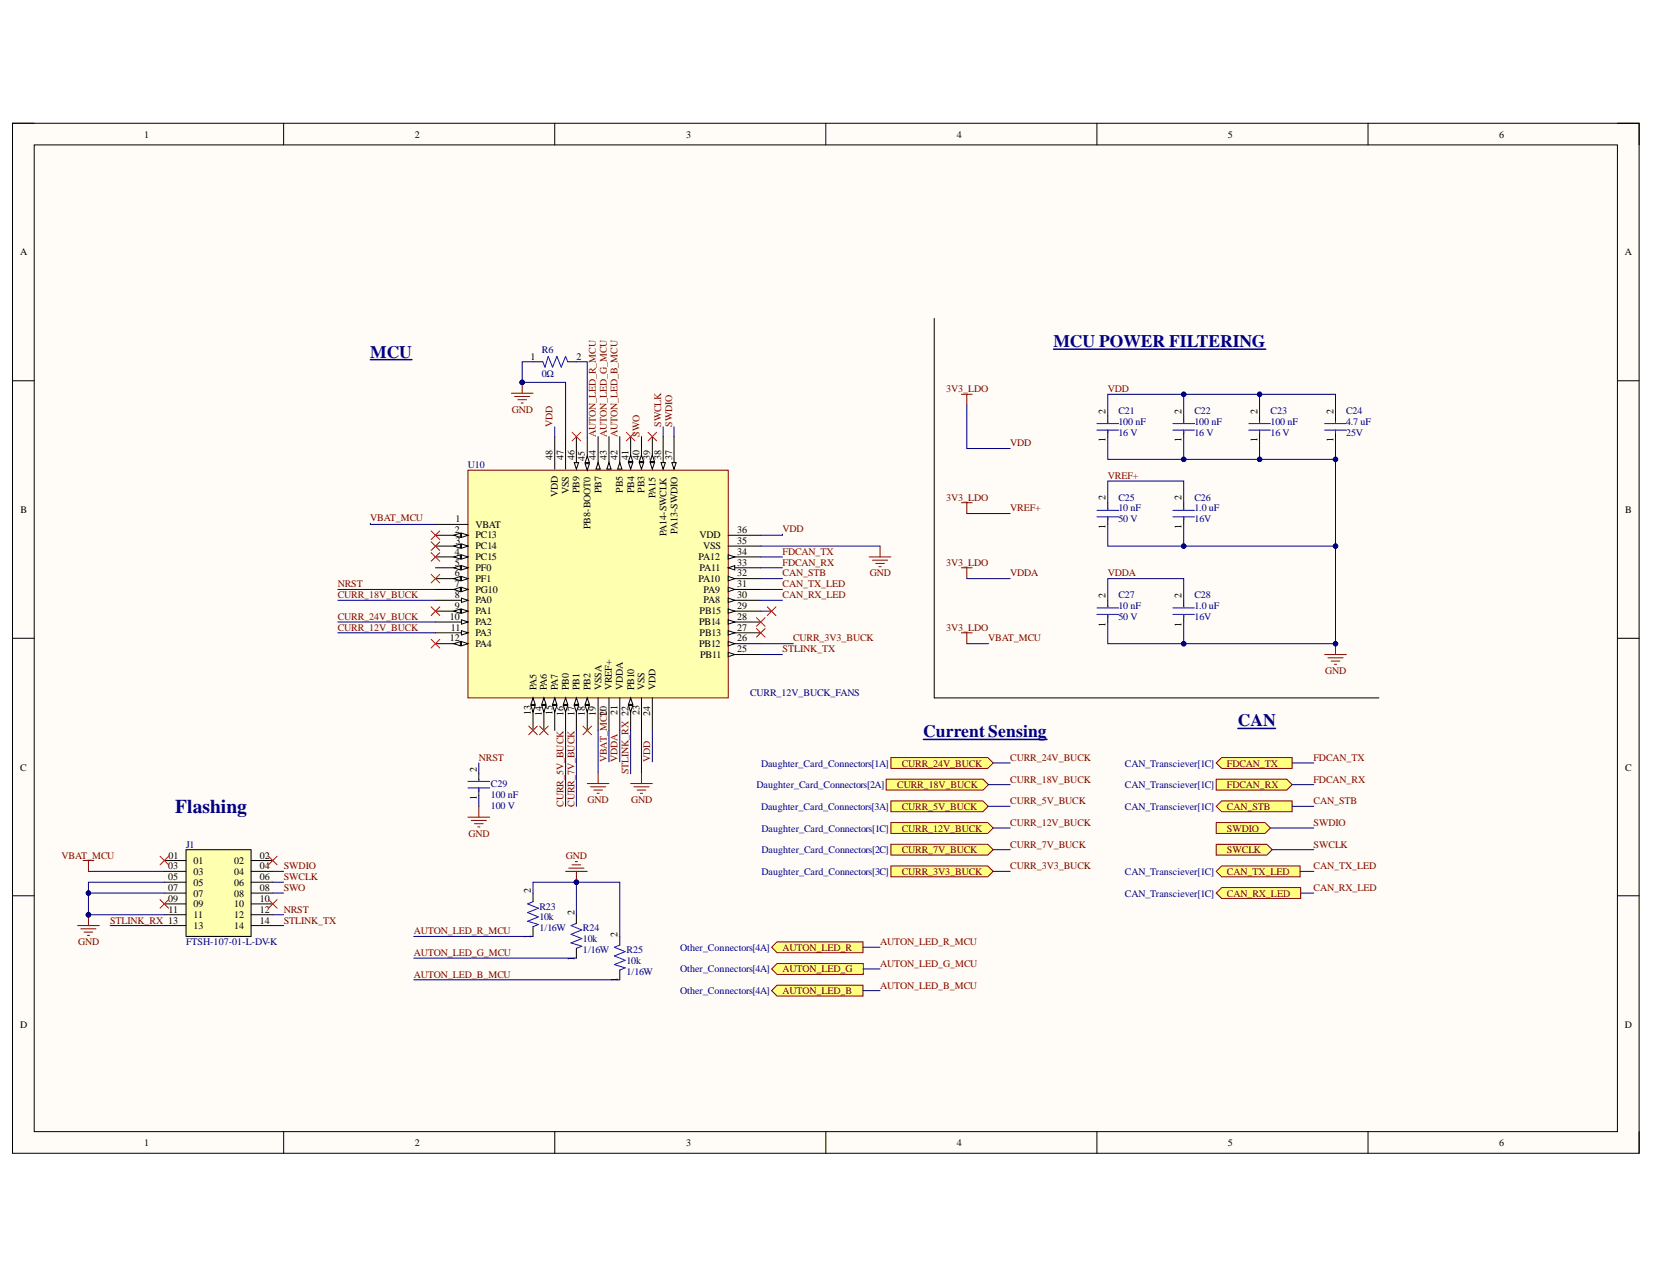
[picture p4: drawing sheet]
<svg xmlns="http://www.w3.org/2000/svg" width="279mm" height="216mm" viewBox="0 0 279 216" stroke-linecap="round" stroke-linejoin="round" font-family="sans-serif">
<defs><g id="words">
<text font-size="3.3" fill="#000080" x="29.6" y="137.4">Flashing</text>
<g font-size="3" fill="#000080">
<text x="178" y="58.7">MCU POWER FILTERING</text>
<text x="62.6" y="60.4">MCU</text>
<text x="156.1" y="124.6">Current Sensing</text>
<text x="209.3" y="122.7">CAN</text>
</g>
<g font-size="1.7">
<text x="24.4" y="23.2">1</text>
<text x="70.1" y="23.2">2</text>
<text x="116" y="23.2">3</text>
<text x="161.7" y="23.2">4</text>
<text x="207.6" y="23.2">5</text>
<text x="253.4" y="23.2">6</text>
<text x="3.4" y="43.1">A</text>
<text x="274.6" y="43.1">A</text>
<text x="89.7" y="60.8">1</text>
<text x="97.4" y="60.8">2</text>
<text x="186.8" y="69.9" transform="rotate(-90 186.8 69.9)">2</text>
<text x="199.7" y="69.9" transform="rotate(-90 199.7 69.9)">2</text>
<text x="212.6" y="69.9" transform="rotate(-90 212.6 69.9)">2</text>
<text x="225.4" y="69.9" transform="rotate(-90 225.4 69.9)">2</text>
<text x="93.4" y="77.8" transform="rotate(-90 93.4 77.8)">48</text>
<text x="95.2" y="77.8" transform="rotate(-90 95.2 77.8)">47</text>
<text x="97.1" y="77.8" transform="rotate(-90 97.1 77.8)">46</text>
<text x="98.9" y="77.9" transform="rotate(-90 98.9 77.9)">45</text>
<text x="100.7" y="77.8" transform="rotate(-90 100.7 77.8)">44</text>
<text x="102.6" y="77.8" transform="rotate(-90 102.6 77.8)">43</text>
<text x="104.4" y="77.8" transform="rotate(-90 104.4 77.8)">42</text>
<text x="106.2" y="77.8" transform="rotate(-90 106.2 77.8)">41</text>
<text x="108.1" y="77.8" transform="rotate(-90 108.1 77.8)">40</text>
<text x="109.9" y="77.8" transform="rotate(-90 109.9 77.8)">39</text>
<text x="111.7" y="77.8" transform="rotate(-90 111.7 77.8)">38</text>
<text x="113.6" y="77.8" transform="rotate(-90 113.6 77.8)">37</text>
<text x="186.8" y="74.7" transform="rotate(-90 186.8 74.7)">1</text>
<text x="199.7" y="74.7" transform="rotate(-90 199.7 74.7)">1</text>
<text x="212.6" y="74.7" transform="rotate(-90 212.6 74.7)">1</text>
<text x="225.4" y="74.7" transform="rotate(-90 225.4 74.7)">1</text>
<text x="96.2" y="83.5" transform="rotate(-90 96.2 83.5)">VSS</text>
<text x="97.9" y="83.3" transform="rotate(-90 97.9 83.3)">PB9</text>
<text x="101.7" y="83.3" transform="rotate(-90 101.7 83.3)">PB7</text>
<text x="105.3" y="83.3" transform="rotate(-90 105.3 83.3)">PB5</text>
<text x="107.2" y="83.3" transform="rotate(-90 107.2 83.3)">PB4</text>
<text x="108.9" y="83.3" transform="rotate(-90 108.9 83.3)">PB3</text>
<text x="3.5" y="86.6">B</text>
<text x="77" y="88.2">1</text>
<text x="80.4" y="89.2">VBAT</text>
<text x="94.3" y="84" transform="rotate(-90 94.3 84)">VDD</text>
<text x="99.8" y="89.4" transform="rotate(-90 99.8 89.4)">PB8-BOOT0</text>
<text x="110.8" y="84.2" transform="rotate(-90 110.8 84.2)">PA15</text>
<text x="186.8" y="89.4" transform="rotate(-90 186.8 89.4)">1</text>
<text x="186.8" y="84.5" transform="rotate(-90 186.8 84.5)">2</text>
<text x="199.7" y="89.4" transform="rotate(-90 199.7 89.4)">1</text>
<text x="199.7" y="84.5" transform="rotate(-90 199.7 84.5)">2</text>
<text x="274.7" y="86.6">B</text>
<text x="76.9" y="90.1">2</text>
<text x="76.9" y="93.7">4</text>
<text x="76.9" y="95.6">5</text>
<text x="77" y="91.9">3</text>
<text x="80.4" y="90.9">PC13</text>
<text x="80.4" y="92.8">PC14</text>
<text x="80.4" y="94.7">PC15</text>
<text x="112.7" y="90.6" transform="rotate(-90 112.7 90.6)">PA14-SWCLK</text>
<text x="114.5" y="90.2" transform="rotate(-90 114.5 90.2)">PA13-SWDIO</text>
<text x="118.1" y="94.7">PA12</text>
<text x="118.2" y="90.9">VDD</text>
<text x="118.8" y="92.8">VSS</text>
<text x="124.6" y="95.6">33</text>
<text x="124.6" y="93.7">34</text>
<text x="124.6" y="91.9">35</text>
<text x="124.6" y="90.1">36</text>
<text x="76.9" y="97.4">6</text>
<text x="76.9" y="99.2">7</text>
<text x="76.9" y="101.1">8</text>
<text x="80.4" y="96.4">PF0</text>
<text x="80.4" y="98.3">PF1</text>
<text x="80.4" y="100.2">PG10</text>
<text x="80.4" y="101.9">PA0</text>
<text x="118.1" y="98.3">PA10</text>
<text x="118.2" y="96.4">PA11</text>
<text x="118.9" y="101.9">PA8</text>
<text x="118.9" y="100.2">PA9</text>
<text x="124.6" y="101.1">30</text>
<text x="124.6" y="99.2">31</text>
<text x="124.6" y="97.4">32</text>
<text x="186.8" y="101" transform="rotate(-90 186.8 101)">2</text>
<text x="199.7" y="101" transform="rotate(-90 199.7 101)">2</text>
<text x="76" y="104.7">10</text>
<text x="76.2" y="106.6">11</text>
<text x="76.9" y="102.9">9</text>
<text x="80.4" y="103.8">PA1</text>
<text x="80.4" y="105.7">PA2</text>
<text x="80.4" y="107.4">PA3</text>
<text x="118.2" y="105.7">PB14</text>
<text x="118.2" y="107.4">PB13</text>
<text x="118.2" y="103.8">PB15</text>
<text x="124.6" y="106.6">27</text>
<text x="124.6" y="104.7">28</text>
<text x="124.6" y="102.9">29</text>
<text x="186.8" y="105.9" transform="rotate(-90 186.8 105.9)">1</text>
<text x="199.7" y="105.9" transform="rotate(-90 199.7 105.9)">1</text>
<text x="76" y="108.4">12</text>
<text x="80.4" y="109.3">PA4</text>
<text x="118.2" y="109.3">PB12</text>
<text x="118.3" y="111.1">PB11</text>
<text x="124.6" y="110.2">25</text>
<text x="124.6" y="108.4">26</text>
<text x="90.7" y="116.6" transform="rotate(-90 90.7 116.6)">PA5</text>
<text x="92.4" y="116.6" transform="rotate(-90 92.4 116.6)">PA6</text>
<text x="94.3" y="116.6" transform="rotate(-90 94.3 116.6)">PA7</text>
<text x="96.2" y="116.6" transform="rotate(-90 96.2 116.6)">PB0</text>
<text x="97.9" y="116.6" transform="rotate(-90 97.9 116.6)">PB1</text>
<text x="99.8" y="116.6" transform="rotate(-90 99.8 116.6)">PB2</text>
<text x="101.7" y="116.6" transform="rotate(-90 101.7 116.6)">VSSA</text>
<text x="103.4" y="116.6" transform="rotate(-90 103.4 116.6)">VREF+</text>
<text x="105.3" y="116.6" transform="rotate(-90 105.3 116.6)">VDDA</text>
<text x="107.2" y="116.6" transform="rotate(-90 107.2 116.6)">PB10</text>
<text x="108.9" y="116.6" transform="rotate(-90 108.9 116.6)">VSS</text>
<text x="110.8" y="116.6" transform="rotate(-90 110.8 116.6)">VDD</text>
<text x="89.7" y="120.9" transform="rotate(-90 89.7 120.9)">13</text>
<text x="91.6" y="121" transform="rotate(-90 91.6 121)">14</text>
<text x="93.4" y="120.9" transform="rotate(-90 93.4 120.9)">15</text>
<text x="95.2" y="121" transform="rotate(-90 95.2 121)">16</text>
<text x="97.1" y="121" transform="rotate(-90 97.1 121)">17</text>
<text x="98.9" y="121" transform="rotate(-90 98.9 121)">18</text>
<text x="100.7" y="121" transform="rotate(-90 100.7 121)">19</text>
<text x="102.6" y="121" transform="rotate(-90 102.6 121)">20</text>
<text x="104.4" y="120.8" transform="rotate(-90 104.4 120.8)">21</text>
<text x="108.1" y="120.9" transform="rotate(-90 108.1 120.9)">23</text>
<text x="109.9" y="121" transform="rotate(-90 109.9 121)">24</text>
<text x="3.4" y="130.2">C</text>
<text x="80.6" y="130.3" transform="rotate(-90 80.6 130.3)">2</text>
<text x="274.7" y="130.2">C</text>
<text x="80.6" y="135.2" transform="rotate(-90 80.6 135.2)">1</text>
<text x="28.4" y="146.8">03</text>
<text x="28.4" y="148.7">05</text>
<text x="28.5" y="145">01</text>
<text x="32.7" y="146">01</text>
<text x="32.7" y="147.7">03</text>
<text x="32.7" y="149.6">05</text>
<text x="39.6" y="146">02</text>
<text x="39.6" y="147.7">04</text>
<text x="39.6" y="149.6">06</text>
<text x="43.9" y="145">02</text>
<text x="43.9" y="146.8">04</text>
<text x="43.9" y="148.7">06</text>
<text x="28.4" y="150.5">07</text>
<text x="28.4" y="152.3">09</text>
<text x="28.5" y="154.2">11</text>
<text x="32.7" y="151.5">07</text>
<text x="32.7" y="153.2">09</text>
<text x="32.7" y="155.1">11</text>
<text x="39.6" y="151.5">08</text>
<text x="39.6" y="153.2">10</text>
<text x="39.6" y="155.1">12</text>
<text x="43.9" y="150.5">08</text>
<text x="43.9" y="152.3">10</text>
<text x="43.9" y="154.2">12</text>
<text x="89.7" y="150.9" transform="rotate(-90 89.7 150.9)">2</text>
<text x="97.1" y="154.5" transform="rotate(-90 97.1 154.5)">2</text>
<text x="32.7" y="157">13</text>
<text x="39.6" y="157">14</text>
<text x="43.9" y="156">14</text>
<text x="89.7" y="158.7" transform="rotate(-90 89.7 158.7)">1</text>
<text x="104.4" y="158.2" transform="rotate(-90 104.4 158.2)">2</text>
<text x="97.1" y="162.3" transform="rotate(-90 97.1 162.3)">1</text>
<text x="104.4" y="165.9" transform="rotate(-90 104.4 165.9)">1</text>
<text x="3.4" y="173.6">D</text>
<text x="274.6" y="173.6">D</text>
<text x="24.4" y="193.6">1</text>
<text x="70.1" y="193.6">2</text>
<text x="116" y="193.6">3</text>
<text x="161.7" y="193.6">4</text>
<text x="207.6" y="193.6">5</text>
<text x="253.4" y="193.6">6</text>
</g>
<g font-size="1.7" fill="#000080">
<text x="91.6" y="59.7">R6</text>
<text x="91.6" y="63.7">0Ω</text>
<text x="189" y="71.8">100 nF</text>
<text x="189" y="69.9">C21</text>
<text x="201.9" y="71.8">100 nF</text>
<text x="201.9" y="69.9">C22</text>
<text x="214.8" y="71.8">100 nF</text>
<text x="214.8" y="69.9">C23</text>
<text x="227.5" y="71.8">4.7 uF</text>
<text x="227.5" y="69.9">C24</text>
<text x="189" y="73.6">16 V</text>
<text x="201.9" y="73.6">16 V</text>
<text x="214.8" y="73.6">16 V</text>
<text x="227.5" y="73.6">25V</text>
<text x="79.1" y="79.1">U10</text>
<text x="189" y="88.2">50 V</text>
<text x="189" y="86.4">10 nF</text>
<text x="189" y="84.6">C25</text>
<text x="201.9" y="86.4">1.0 uF</text>
<text x="201.9" y="88.2">16V</text>
<text x="201.9" y="84.6">C26</text>
<text x="189" y="101.1">C27</text>
<text x="201.9" y="101.1">C28</text>
<text x="189" y="104.7">50 V</text>
<text x="189" y="102.9">10 nF</text>
<text x="201.9" y="102.9">1.0 uF</text>
<text x="201.9" y="104.7">16V</text>
<text x="126.8" y="117.6">CURR_12V_BUCK_FANS</text>
<text x="128.6" y="129.5">Daughter_Card_Connectors[1A]</text>
<text x="190.1" y="129.5">CAN_Transciever[1C]</text>
<text x="83" y="134.7">100 nF</text>
<text x="83" y="136.6">100 V</text>
<text x="83" y="133">C29</text>
<text x="127.9" y="133.1">Daughter_Card_Connectors[2A]</text>
<text x="128.6" y="136.8">Daughter_Card_Connectors[3A]</text>
<text x="190.1" y="133.1">CAN_Transciever[1C]</text>
<text x="190.1" y="136.8">CAN_Transciever[1C]</text>
<text x="31.5" y="143.2">J1</text>
<text x="128.7" y="140.5">Daughter_Card_Connectors[1C]</text>
<text x="128.7" y="144.1">Daughter_Card_Connectors[2C]</text>
<text x="128.7" y="147.7">Daughter_Card_Connectors[3C]</text>
<text x="190.1" y="147.7">CAN_Transciever[1C]</text>
<text x="91.2" y="155.4">10k</text>
<text x="91.2" y="153.7">R23</text>
<text x="190.1" y="151.5">CAN_Transciever[1C]</text>
<text x="31.5" y="159.7">FTSH-107-01-L-DV-K</text>
<text x="91.2" y="157.3">1/16W</text>
<text x="98.5" y="159.2">10k</text>
<text x="98.5" y="160.9">1/16W</text>
<text x="98.5" y="157.3">R24</text>
<text x="105.9" y="160.9">R25</text>
<text x="114.9" y="160.6">Other_Connectors[4A]</text>
<text x="105.9" y="162.8">10k</text>
<text x="105.9" y="164.7">1/16W</text>
<text x="114.9" y="164.2">Other_Connectors[4A]</text>
<text x="114.9" y="168">Other_Connectors[4A]</text>
</g>
<g font-size="1.7" fill="#800000">
<text x="86.5" y="69.7">GND</text>
<text x="159.9" y="66.3">3V3_LDO</text>
<text x="187.3" y="66.3">VDD</text>
<text x="93.4" y="72.1" transform="rotate(-90 93.4 72.1)">VDD</text>
<text x="100.7" y="73.8" transform="rotate(-90 100.7 73.8)">AUTON_LED_R_MCU</text>
<text x="102.6" y="73.8" transform="rotate(-90 102.6 73.8)">AUTON_LED_G_MCU</text>
<text x="104.4" y="73.8" transform="rotate(-90 104.4 73.8)">AUTON_LED_B_MCU</text>
<text x="108.1" y="73.8" transform="rotate(-90 108.1 73.8)">SWO</text>
<text x="111.7" y="72.1" transform="rotate(-90 111.7 72.1)">SWCLK</text>
<text x="113.6" y="72.1" transform="rotate(-90 113.6 72.1)">SWDIO</text>
<text x="170.8" y="75.4">VDD</text>
<text x="187.3" y="80.9">VREF+</text>
<text x="62.6" y="88.1">VBAT_MCU</text>
<text x="132.3" y="89.8">VDD</text>
<text x="159.9" y="84.6">3V3_LDO</text>
<text x="170.8" y="86.4">VREF+</text>
<text x="132.3" y="93.7">FDCAN_TX</text>
<text x="132.3" y="95.6">FDCAN_RX</text>
<text x="159.9" y="95.6">3V3_LDO</text>
<text x="57.1" y="99.2">NRST</text>
<text x="57.1" y="101.1">CURR_18V_BUCK</text>
<text x="132.3" y="97.4">CAN_STB</text>
<text x="132.3" y="99.2">CAN_TX_LED</text>
<text x="132.3" y="101.1">CAN_RX_LED</text>
<text x="147" y="97.4">GND</text>
<text x="170.8" y="97.4">VDDA</text>
<text x="187.3" y="97.4">VDDA</text>
<text x="57.1" y="104.7">CURR_24V_BUCK</text>
<text x="57.1" y="106.6">CURR_12V_BUCK</text>
<text x="159.9" y="106.6">3V3_LDO</text>
<text x="132.3" y="110.2">STLINK_TX</text>
<text x="134.1" y="108.4">CURR_3V3_BUCK</text>
<text x="167" y="108.4">VBAT_MCU</text>
<text x="224" y="113.9">GND</text>
<text x="80.9" y="128.6">NRST</text>
<text x="102.6" y="128.7" transform="rotate(-90 102.6 128.7)">VBAT_MCU</text>
<text x="104.4" y="128.7" transform="rotate(-90 104.4 128.7)">VDDA</text>
<text x="106.2" y="130.8" transform="rotate(-90 106.2 130.8)">STLINK_RX 22</text>
<text x="109.9" y="128.7" transform="rotate(-90 109.9 128.7)">VDD</text>
<text x="152.4" y="129.5">CURR_24V_BUCK</text>
<text x="170.8" y="128.6">CURR_24V_BUCK</text>
<text x="207.4" y="129.5">FDCAN_TX</text>
<text x="222" y="128.6">FDCAN_TX</text>
<text x="95.2" y="136.3" transform="rotate(-90 95.2 136.3)">CURR_5V_BUCK</text>
<text x="97.1" y="136.3" transform="rotate(-90 97.1 136.3)">CURR_7V_BUCK</text>
<text x="99.3" y="135.7">GND</text>
<text x="106.7" y="135.7">GND</text>
<text x="151.7" y="133.1">CURR_18V_BUCK</text>
<text x="152.4" y="136.8">CURR_5V_BUCK</text>
<text x="170.8" y="132.2">CURR_18V_BUCK</text>
<text x="170.8" y="135.8">CURR_5V_BUCK</text>
<text x="207.4" y="133.1">FDCAN_RX</text>
<text x="207.4" y="136.8">CAN_STB</text>
<text x="222" y="132.2">FDCAN_RX</text>
<text x="222" y="135.8">CAN_STB</text>
<text x="79.2" y="141.3">GND</text>
<text x="152.4" y="140.5">CURR_12V_BUCK</text>
<text x="170.8" y="139.6">CURR_12V_BUCK</text>
<text x="170.8" y="143.2">CURR_7V_BUCK</text>
<text x="207.4" y="140.5">SWDIO</text>
<text x="222" y="139.6">SWDIO</text>
<text x="222" y="143.2">SWCLK</text>
<text x="10.4" y="145">VBAT_MCU</text>
<text x="48" y="146.8">SWDIO</text>
<text x="48" y="148.7">SWCLK</text>
<text x="95.7" y="145">GND</text>
<text x="152.4" y="144.1">CURR_7V_BUCK</text>
<text x="152.4" y="147.7">CURR_3V3_BUCK</text>
<text x="170.8" y="146.8">CURR_3V3_BUCK</text>
<text x="207.4" y="144.1">SWCLK</text>
<text x="207.4" y="147.7">CAN_TX_LED</text>
<text x="222" y="146.8">CAN_TX_LED</text>
<text x="48" y="150.5">SWO</text>
<text x="48" y="154.2">NRST</text>
<text x="207.4" y="151.5">CAN_RX_LED</text>
<text x="222" y="150.5">CAN_RX_LED</text>
<text x="13.2" y="159.7">GND</text>
<text x="18.6" y="156">STLINK_RX 13</text>
<text x="48" y="156">STLINK_TX</text>
<text x="69.9" y="157.8">AUTON_LED_R_MCU</text>
<text x="69.9" y="161.5">AUTON_LED_G_MCU</text>
<text x="132.3" y="160.6">AUTON_LED_R</text>
<text x="148.8" y="159.7">AUTON_LED_R_MCU</text>
<text x="69.9" y="165.2">AUTON_LED_B_MCU</text>
<text x="132.3" y="164.2">AUTON_LED_G</text>
<text x="132.3" y="168">AUTON_LED_B</text>
<text x="148.8" y="163.3">AUTON_LED_G_MCU</text>
<text x="148.8" y="167">AUTON_LED_B_MCU</text>
</g>
</g></defs>
<path d="M2.1 20.8h275v174h-275z" fill-rule="evenodd" fill="#fffcf8"/>
<path d="M2.1 20.8h275v174h-275z" fill="none" stroke="#000" stroke-width=".17"/>
<path d="M5.8 24.5h267.6v166.7h-267.6z" fill-rule="evenodd" fill="#fffcf8"/>
<g fill="none" stroke="#000" stroke-width=".17">
<path d="M2.1 20.8h3.7M5.8 24.5h267.6v166.7h-267.6zM47.9 20.8v3.7M93.8 20.8v3.7M139.6 20.8v3.7M185.4 20.8v3.7M231.2 20.8v3.7M273.4 20.8h3.7v3.7M2.1 64.3h3.7M273.4 64.3h3.7M2.1 107.8h3.7M273.4 107.8h3.7"/>
<path d="M2.1 151.3h3.7M273.4 151.3h3.7M47.9 191.2v3.6M93.8 191.2v3.6M139.6 191.2v3.6M185.4 191.2v3.6M231.2 191.2v3.6M277.1 191.2v3.6"/>
</g>
<path d="M223.9 110.6h3.7M224.5 111.1h2.5M225 111.7h1.5M225.6 112.2h.3M225.7 108.7v1.9" fill="none" stroke="#800000" stroke-width=".17"/>
<circle cx="225.7" cy="108.7" r=".37" fill="#000080"/>
<circle cx="225.7" cy="108.7" r=".37" fill="none" stroke="#000080" stroke-width=".17"/>
<g fill="none" stroke="#800000" stroke-width=".17">
<path d="M86.4 66.4h3.7M87 67h2.5M87.5 67.5h1.5M88.1 68.1h.3M88.3 64.6v1.8M162.5 66.6h1.8M163.4 66.6v1.8M146.9 94.1h3.7M147.5 94.6h2.5M148 95.2h1.5M148.6 95.7h.3M148.8 92.3v1.8"/>
<path d="M99.3 132.4h3.6M99.8 132.9h2.6M100.4 133.5h1.4M100.9 134h.4M101.1 130.5v1.9M106.6 132.4h3.7M107.1 132.9h2.6M107.7 133.5h1.5M108.2 134h.4M108.4 130.5v1.9"/>
</g>
<circle cx="88.3" cy="64.6" r=".37" fill="#000080"/>
<circle cx="88.3" cy="64.6" r=".37" fill="none" stroke="#000080" stroke-width=".17"/>
<path d="M178.1 59h35.8M62.6 60.8h7" fill="none" stroke="#000080" stroke-width=".25"/>
<path d="M79.1 79.4h44v38.5h-44z" fill-rule="evenodd" fill="#ffffb0"/>
<path d="M79.1 79.4h44v38.5h-44z" fill="none" stroke="#800000" stroke-width=".17"/>
<path d="M73.6 88.6h5.5M73.6 90.4h5.5" fill="none" stroke="#000" stroke-width=".17"/>
<path d="M78 90.1l1.1 .3-1.1 .4z" fill="#f8fcff"/>
<path d="M78 90.1l1.1 .3-1.1 .4z" fill="none" stroke="#000" stroke-width=".17"/>
<path d="M76.7 90.4l1.1-.3v.7z" fill="#f8fcff"/>
<path d="M73.6 92.3h5.5M76.7 90.4l1.1-.3v.7z" fill="none" stroke="#000" stroke-width=".17"/>
<path d="M78 91.9l1.1 .4-1.1 .3z" fill="#f8fcff"/>
<path d="M78 91.9l1.1 .4-1.1 .3z" fill="none" stroke="#000" stroke-width=".17"/>
<path d="M76.7 92.3l1.1-.4v.7z" fill="#f8fcff"/>
<path d="M73.6 94.1h5.5M76.7 92.3l1.1-.4v.7z" fill="none" stroke="#000" stroke-width=".17"/>
<path d="M78 93.7l1.1 .4-1.1 .4z" fill="#f8fcff"/>
<path d="M78 93.7l1.1 .4-1.1 .4z" fill="none" stroke="#000" stroke-width=".17"/>
<path d="M76.7 94.1l1.1-.4v.8z" fill="#f8fcff"/>
<path d="M73.6 95.9h5.5M76.7 94.1l1.1-.4v.8z" fill="none" stroke="#000" stroke-width=".17"/>
<path d="M78 95.6l1.1 .3-1.1 .4z" fill="#f8fcff"/>
<path d="M78 95.6l1.1 .3-1.1 .4z" fill="none" stroke="#000" stroke-width=".17"/>
<path d="M76.7 95.9l1.1-.3v.7z" fill="#f8fcff"/>
<path d="M73.6 97.8h5.5M76.7 95.9l1.1-.3v.7z" fill="none" stroke="#000" stroke-width=".17"/>
<path d="M78 97.4l1.1 .4-1.1 .3z" fill="#f8fcff"/>
<path d="M78 97.4l1.1 .4-1.1 .3z" fill="none" stroke="#000" stroke-width=".17"/>
<path d="M76.7 97.8l1.1-.4v.7z" fill="#f8fcff"/>
<path d="M73.6 99.6h5.5M76.7 97.8l1.1-.4v.7z" fill="none" stroke="#000" stroke-width=".17"/>
<path d="M78 99.2l1.1 .4-1.1 .4z" fill="#f8fcff"/>
<path d="M78 99.2l1.1 .4-1.1 .4z" fill="none" stroke="#000" stroke-width=".17"/>
<path d="M76.7 99.6l1.1-.4v.8z" fill="#f8fcff"/>
<path d="M76.7 99.6l1.1-.4v.8zM73.6 101.4h5.5" fill="none" stroke="#000" stroke-width=".17"/>
<path d="M78 101l1.1 .4-1.1 .4z" fill="#f8fcff"/>
<path d="M73.6 103.2h5.5M78 101l1.1 .4-1.1 .4z" fill="none" stroke="#000" stroke-width=".17"/>
<path d="M78 102.9l1.1 .3-1.1 .4z" fill="#f8fcff"/>
<path d="M78 102.9l1.1 .3-1.1 .4z" fill="none" stroke="#000" stroke-width=".17"/>
<path d="M76.7 103.2l1.1-.3v.7z" fill="#f8fcff"/>
<path d="M73.6 105.1h5.5M76.7 103.2l1.1-.3v.7z" fill="none" stroke="#000" stroke-width=".17"/>
<path d="M78 104.7l1.1 .4-1.1 .3z" fill="#f8fcff"/>
<path d="M73.6 106.9h5.5M78 104.7l1.1 .4-1.1 .3z" fill="none" stroke="#000" stroke-width=".17"/>
<path d="M78 106.5l1.1 .4-1.1 .4z" fill="#f8fcff"/>
<path d="M73.6 108.7h5.5M78 106.5l1.1 .4-1.1 .4z" fill="none" stroke="#000" stroke-width=".17"/>
<path d="M78 108.4l1.1 .3-1.1 .4z" fill="#f8fcff"/>
<path d="M78 108.4l1.1 .3-1.1 .4z" fill="none" stroke="#000" stroke-width=".17"/>
<path d="M76.7 108.7l1.1-.3v.7z" fill="#f8fcff"/>
<path d="M76.7 108.7l1.1-.3v.7zM90.1 117.9v5.5" fill="none" stroke="#000" stroke-width=".17"/>
<path d="M90.1 117.9l.4 1.1h-.8z" fill="#f8fcff"/>
<path d="M90.1 117.9l.4 1.1h-.8z" fill="none" stroke="#000" stroke-width=".17"/>
<path d="M89.7 119.2h.8l-.4 1.1z" fill="#f8fcff"/>
<path d="M89.7 119.2h.8l-.4 1.1zM91.9 117.9v5.5" fill="none" stroke="#000" stroke-width=".17"/>
<path d="M91.9 117.9l.4 1.1h-.7z" fill="#f8fcff"/>
<path d="M91.9 117.9l.4 1.1h-.7z" fill="none" stroke="#000" stroke-width=".17"/>
<path d="M91.6 119.2h.7l-.4 1.1z" fill="#f8fcff"/>
<path d="M91.6 119.2h.7l-.4 1.1zM93.8 117.9v5.5" fill="none" stroke="#000" stroke-width=".17"/>
<path d="M93.8 117.9l.3 1.1h-.7z" fill="#f8fcff"/>
<path d="M93.8 117.9l.3 1.1h-.7z" fill="none" stroke="#000" stroke-width=".17"/>
<path d="M93.4 119.2h.7l-.3 1.1z" fill="#f8fcff"/>
<path d="M93.4 119.2h.7l-.3 1.1zM95.6 117.9v5.5" fill="none" stroke="#000" stroke-width=".17"/>
<path d="M95.6 117.9l.4 1.1h-.8z" fill="#f8fcff"/>
<path d="M95.6 117.9l.4 1.1h-.8z" fill="none" stroke="#000" stroke-width=".17"/>
<path d="M95.2 119.2h.8l-.4 1.1z" fill="#f8fcff"/>
<path d="M95.2 119.2h.8l-.4 1.1zM97.4 117.9v5.5" fill="none" stroke="#000" stroke-width=".17"/>
<path d="M97.4 117.9l.4 1.1h-.7z" fill="#f8fcff"/>
<path d="M97.4 117.9l.4 1.1h-.7z" fill="none" stroke="#000" stroke-width=".17"/>
<path d="M97.1 119.2h.7l-.4 1.1z" fill="#f8fcff"/>
<path d="M97.1 119.2h.7l-.4 1.1zM99.3 117.9v5.5" fill="none" stroke="#000" stroke-width=".17"/>
<path d="M99.3 117.9l.3 1.1h-.7z" fill="#f8fcff"/>
<path d="M99.3 117.9l.3 1.1h-.7z" fill="none" stroke="#000" stroke-width=".17"/>
<path d="M98.9 119.2h.7l-.3 1.1z" fill="#f8fcff"/>
<path d="M98.9 119.2h.7l-.3 1.1zM101.1 117.9v5.5M102.9 117.9v5.5M104.8 117.9v5.5M106.6 117.9v5.5" fill="none" stroke="#000" stroke-width=".17"/>
<path d="M106.6 117.9l.4 1.1h-.8z" fill="#f8fcff"/>
<path d="M106.6 117.9l.4 1.1h-.8z" fill="none" stroke="#000" stroke-width=".17"/>
<path d="M106.2 119.2h.8l-.4 1.1z" fill="#f8fcff"/>
<path d="M106.2 119.2h.8l-.4 1.1zM108.4 117.9v5.5M110.3 117.9v5.5M123.1 110.6h5.5" fill="none" stroke="#000" stroke-width=".17"/>
<path d="M123.1 110.2l1.1 .4-1.1 .3z" fill="#f8fcff"/>
<path d="M123.1 110.2l1.1 .4-1.1 .3zM123.1 108.7h5.5" fill="none" stroke="#000" stroke-width=".17"/>
<path d="M123.1 108.4l1.1 .3-1.1 .4z" fill="#f8fcff"/>
<path d="M123.1 108.4l1.1 .3-1.1 .4zM123.1 106.9h5.5" fill="none" stroke="#000" stroke-width=".17"/>
<path d="M123.1 106.5l1.1 .4-1.1 .4z" fill="#f8fcff"/>
<path d="M123.1 106.5l1.1 .4-1.1 .4zM123.1 105.1h5.5" fill="none" stroke="#000" stroke-width=".17"/>
<path d="M123.1 104.7l1.1 .4-1.1 .3z" fill="#f8fcff"/>
<path d="M123.1 104.7l1.1 .4-1.1 .3zM123.1 103.2h5.5" fill="none" stroke="#000" stroke-width=".17"/>
<path d="M123.1 102.9l1.1 .3-1.1 .4z" fill="#f8fcff"/>
<path d="M123.1 102.9l1.1 .3-1.1 .4zM123.1 101.4h5.5" fill="none" stroke="#000" stroke-width=".17"/>
<path d="M123.1 101l1.1 .4-1.1 .4z" fill="#f8fcff"/>
<path d="M123.1 99.6h5.5M123.1 101l1.1 .4-1.1 .4z" fill="none" stroke="#000" stroke-width=".17"/>
<path d="M123.1 99.2l1.1 .4-1.1 .4z" fill="#f8fcff"/>
<path d="M123.1 99.2l1.1 .4-1.1 .4zM123.1 97.8h5.5" fill="none" stroke="#000" stroke-width=".17"/>
<path d="M123.1 97.4l1.1 .4-1.1 .3z" fill="#f8fcff"/>
<path d="M123.1 97.4l1.1 .4-1.1 .3zM123.1 95.9h5.5" fill="none" stroke="#000" stroke-width=".17"/>
<path d="M123.1 95.9l1.1-.3v.7z" fill="#f8fcff"/>
<path d="M123.1 95.9l1.1-.3v.7zM123.1 94.1h5.5" fill="none" stroke="#000" stroke-width=".17"/>
<path d="M123.1 93.7l1.1 .4-1.1 .4z" fill="#f8fcff"/>
<path d="M113.9 73.8v5.5M123.1 93.7l1.1 .4-1.1 .4zM123.1 92.3h5.5M123.1 90.4h5.5" fill="none" stroke="#000" stroke-width=".17"/>
<path d="M113.6 78.2h.7l-.4 1.1z" fill="#f8fcff"/>
<path d="M112.1 73.8v5.5M113.6 78.2h.7l-.4 1.1z" fill="none" stroke="#000" stroke-width=".17"/>
<path d="M111.7 78.2h.8l-.4 1.1z" fill="#f8fcff"/>
<path d="M110.3 73.8v5.5M111.7 78.2h.8l-.4 1.1z" fill="none" stroke="#000" stroke-width=".17"/>
<path d="M109.9 78.2h.7l-.3 1.1z" fill="#f8fcff"/>
<path d="M109.9 78.2h.7l-.3 1.1z" fill="none" stroke="#000" stroke-width=".17"/>
<path d="M110.3 76.9l.3 1.1h-.7z" fill="#f8fcff"/>
<path d="M108.4 73.8v5.5M110.3 76.9l.3 1.1h-.7z" fill="none" stroke="#000" stroke-width=".17"/>
<path d="M108.1 78.2h.7l-.4 1.1z" fill="#f8fcff"/>
<path d="M108.1 78.2h.7l-.4 1.1z" fill="none" stroke="#000" stroke-width=".17"/>
<path d="M108.4 76.9l.4 1.1h-.7z" fill="#f8fcff"/>
<path d="M106.6 73.8v5.5M108.4 76.9l.4 1.1h-.7z" fill="none" stroke="#000" stroke-width=".17"/>
<path d="M106.2 78.2h.8l-.4 1.1z" fill="#f8fcff"/>
<path d="M106.2 78.2h.8l-.4 1.1z" fill="none" stroke="#000" stroke-width=".17"/>
<path d="M106.6 76.9l.4 1.1h-.8z" fill="#f8fcff"/>
<path d="M104.8 73.8v5.5M106.6 76.9l.4 1.1h-.8z" fill="none" stroke="#000" stroke-width=".17"/>
<path d="M104.8 78.2l.3 1.1h-.7z" fill="#f8fcff"/>
<path d="M102.9 73.8v5.5M104.8 78.2l.3 1.1h-.7z" fill="none" stroke="#000" stroke-width=".17"/>
<path d="M102.9 78.2l.4 1.1h-.7z" fill="#f8fcff"/>
<path d="M101.1 73.8v5.5M102.9 78.2l.4 1.1h-.7z" fill="none" stroke="#000" stroke-width=".17"/>
<path d="M101.1 78.2l.4 1.1h-.8z" fill="#f8fcff"/>
<path d="M99.3 73.9v5.5M101.1 78.2l.4 1.1h-.8z" fill="none" stroke="#000" stroke-width=".17"/>
<path d="M98.9 78.3h.7l-.3 1.1z" fill="#f8fcff"/>
<path d="M98.9 78.3h.7l-.3 1.1z" fill="none" stroke="#000" stroke-width=".17"/>
<path d="M99.3 77.1l.3 1.1h-.7z" fill="#f8fcff"/>
<path d="M97.4 73.8v5.5M99.3 77.1l.3 1.1h-.7z" fill="none" stroke="#000" stroke-width=".17"/>
<path d="M97.1 78.2h.7l-.4 1.1z" fill="#f8fcff"/>
<g fill="none" stroke="#000" stroke-width=".17">
<path d="M157.9 53.8v64.1h75.2M93.8 73.8v5.5M95.6 73.8v5.5M97.1 78.2h.7l-.4 1.1zM187.2 70.3v1.1M187.2 72.7v1.2M200.1 70.3v1.1M200.1 72.7v1.2M212.9 70.3v1.1M212.9 72.7v1.2M225.7 70.3v1.1M225.7 72.7v1.2"/>
<path d="M187.2 84.9v1.1M187.2 87.3v1.3M200.1 84.9v1.1M200.1 87.3v1.3M187.2 101.4v1.1M187.2 103.8v1.3M200.1 101.4v1.1M200.1 103.8v1.3"/>
</g>
<g fill="none" stroke="#00f" stroke-width=".17">
<path d="M185.4 72.7h3.7M185.4 71.6h3.7M187.2 71.2v.2M187.2 72.7v.5M198.2 72.7h3.7M198.2 71.6h3.7M200.1 71.2v.2M200.1 72.7v.5M211.1 72.7h3.6M211.1 71.6h3.6M212.9 71.2v.2M212.9 72.7v.5"/>
<path d="M223.9 72.7h3.7M223.9 71.6h3.7M225.7 71.2v.2M225.7 72.7v.5M185.4 87.3h3.7M185.4 86.2h3.7M187.2 85.8v.2M187.2 87.3v.6M198.2 87.3h3.7M198.2 86.2h3.7M200.1 85.8v.2M200.1 87.3v.6"/>
<path d="M185.4 103.8h3.7M185.4 102.7h3.7M187.2 102.3v.2M187.2 103.8v.5M198.2 103.8h3.7M198.2 102.7h3.7M200.1 102.3v.2M200.1 103.8v.5"/>
</g>
<path d="M205.6 139h8.2l.9 .9-.9 .9h-8.2z" fill-rule="evenodd" fill="#ffff80"/>
<path d="M205.6 139h8.2l.9 .9-.9 .9h-8.2z" fill="none" stroke="#800000" stroke-width=".17"/>
<path d="M205.6 142.6h8.5l.9 .9-.9 1h-8.5z" fill-rule="evenodd" fill="#ffff80"/>
<path d="M205.6 142.6h8.5l.9 .9-.9 1h-8.5z" fill="none" stroke="#800000" stroke-width=".17"/>
<path d="M205.6 128.9l.9-.9h11.9v1.8h-11.9z" fill-rule="evenodd" fill="#ffff80"/>
<path d="M205.6 128.9l.9-.9h11.9v1.8h-11.9z" fill="none" stroke="#800000" stroke-width=".17"/>
<path d="M205.6 131.6h11.9l.9 1-.9 .9h-11.9z" fill-rule="evenodd" fill="#ffff80"/>
<path d="M205.6 131.6h11.9l.9 1-.9 .9h-11.9z" fill="none" stroke="#800000" stroke-width=".17"/>
<path d="M205.6 136.2l.9-.9h11.9v1.8h-11.9z" fill-rule="evenodd" fill="#ffff80"/>
<path d="M205.6 136.2l.9-.9h11.9v1.8h-11.9z" fill="none" stroke="#800000" stroke-width=".17"/>
<g fill="none" stroke="#f00" stroke-width=".17">
<path d="M96.7 73l1.5 1.5M98.2 73l-1.5 1.5M105.9 73l1.4 1.5M107.3 73l-1.4 1.5M109.5 73l1.5 1.5M111 73l-1.5 1.5M72.9 89.7l1.4 1.5M72.9 91.5l1.4 1.5M72.9 93.4l1.4 1.4M74.3 89.7l-1.4 1.5M74.3 91.5l-1.4 1.5M74.3 93.4l-1.4 1.4"/>
<path d="M89.4 122.7l1.4 1.4M90.8 122.7l-1.4 1.4M91.2 122.7l1.5 1.4M92.7 122.7l-1.5 1.4"/>
</g>
<path d="M209.2 123.1h6.4" fill="none" stroke="#000080" stroke-width=".25"/>
<path d="M205.6 147.2l.9-.9h13.3v1.8h-13.3z" fill-rule="evenodd" fill="#ffff80"/>
<path d="M205.6 147.2l.9-.9h13.3v1.8h-13.3z" fill="none" stroke="#800000" stroke-width=".17"/>
<path d="M205.6 150.9l.9-.9h13.3v1.8h-13.3z" fill-rule="evenodd" fill="#ffff80"/>
<path d="M162.5 84.9h1.8M162.5 95.9h1.8M163.4 84.9v1.9M163.4 95.9v1.9M162.5 106.9h1.8M163.4 106.9v1.8M79.1 138h3.7M79.6 138.6h2.6M80.2 139.1h1.5M80.7 139.7h.4M80.9 136.2v1.8M205.6 150.9l.9-.9h13.3v1.8h-13.3z" fill="none" stroke="#800000" stroke-width=".17"/>
<path d="M80.9 130.7v1.1M80.9 133.1v1.3" fill="none" stroke="#000" stroke-width=".17"/>
<path d="M79.1 133.1h3.7M79.1 132h3.7M80.9 131.6v.2M80.9 133.1v.6" fill="none" stroke="#00f" stroke-width=".17"/>
<path d="M72.9 97l1.4 1.5M74.3 97l-1.4 1.5M72.9 102.5l1.4 1.5M72.9 108l1.4 1.5M74.3 102.5l-1.4 1.5M74.3 108l-1.4 1.5M129.7 102.5l1.5 1.5M131.2 102.5l-1.5 1.5M98.5 122.7l1.5 1.4M100 122.7l-1.5 1.4" fill="none" stroke="#f00" stroke-width=".17"/>
<path d="M31.4 143.5h11v14.7h-11z" fill-rule="evenodd" fill="#ffffb0"/>
<g fill="none" stroke="#000" stroke-width=".17">
<path d="M27.8 145.4h3.6M27.8 147.2h3.6M27.8 149h3.6M27.8 150.9h3.6M27.8 152.7h3.6M27.8 154.5h3.6M27.8 156.4h3.6M31.4 143.5h11v14.7h-11zM42.4 145.4h3.7M42.4 147.2h3.7M42.4 149h3.7M42.4 150.9h3.7"/>
<path d="M42.4 152.7h3.7M42.4 154.5h3.7M42.4 156.4h3.7"/>
</g>
<path d="M27 144.6l1.5 1.5M27 152l1.5 1.4M28.5 144.6l-1.5 1.5M28.5 152l-1.5 1.4M45.4 144.6l1.4 1.5M45.4 152l1.4 1.4M46.8 144.6l-1.4 1.5M46.8 152l-1.4 1.4" fill="none" stroke="#f00" stroke-width=".17"/>
<path d="M13.1 156.4h3.7M13.7 156.9h2.5M14.2 157.5h1.5M14.8 158h.3M14.9 154.5v1.9" fill="none" stroke="#800000" stroke-width=".17"/>
<circle cx="14.9" cy="154.5" r=".37" fill="#000080"/>
<circle cx="14.9" cy="154.5" r=".37" fill="none" stroke="#000080" stroke-width=".17"/>
<path d="M14 145.4h1.9M14.9 145.4v1.8" fill="none" stroke="#800000" stroke-width=".17"/>
<path d="M156.1 124.9h20.9" fill="none" stroke="#000080" stroke-width=".25"/>
<path d="M150.6 128h16.4l.9 .9-.9 .9h-16.4z" fill-rule="evenodd" fill="#ffff80"/>
<path d="M150.6 128h16.4l.9 .9-.9 .9h-16.4z" fill="none" stroke="#800000" stroke-width=".17"/>
<path d="M149.8 131.6h16.4l.9 1-.9 .9h-16.4z" fill-rule="evenodd" fill="#ffff80"/>
<path d="M149.8 131.6h16.4l.9 1-.9 .9h-16.4z" fill="none" stroke="#800000" stroke-width=".17"/>
<path d="M150.6 135.3h15.5l.9 .9-.9 .9h-15.5z" fill-rule="evenodd" fill="#ffff80"/>
<path d="M150.6 135.3h15.5l.9 .9-.9 .9h-15.5z" fill="none" stroke="#800000" stroke-width=".17"/>
<path d="M150.6 139h16.4l.9 .9-.9 .9h-16.4z" fill-rule="evenodd" fill="#ffff80"/>
<path d="M150.6 139h16.4l.9 .9-.9 .9h-16.4z" fill="none" stroke="#800000" stroke-width=".17"/>
<path d="M150.6 142.6h16.4l.9 .9-.9 1h-16.4z" fill-rule="evenodd" fill="#ffff80"/>
<path d="M150.6 142.6h16.4l.9 .9-.9 1h-16.4z" fill="none" stroke="#800000" stroke-width=".17"/>
<path d="M150.6 146.3h16.4l.9 .9-.9 .9h-16.4z" fill-rule="evenodd" fill="#ffff80"/>
<path d="M150.6 146.3h16.4l.9 .9-.9 .9h-16.4z" fill="none" stroke="#800000" stroke-width=".17"/>
<path d="M187.2 70.3v-3.7h12.9v3.7" fill="none" stroke="#000080" stroke-width=".17"/>
<circle cx="200.1" cy="66.6" r=".37" fill="#000080"/>
<g fill="none" stroke="#000080" stroke-width=".17">
<path d="M200.1 66.6h12.8v3.7"/>
<circle cx="200.1" cy="66.6" r=".37"/>
</g>
<circle cx="200.1" cy="66.6" r=".37" fill="#000080"/>
<circle cx="200.1" cy="66.6" r=".37" fill="none" stroke="#000080" stroke-width=".17"/>
<circle cx="212.9" cy="66.6" r=".37" fill="#000080"/>
<g fill="none" stroke="#000080" stroke-width=".17">
<path d="M212.9 66.6h12.8v3.7"/>
<circle cx="212.9" cy="66.6" r=".37"/>
</g>
<circle cx="212.9" cy="66.6" r=".37" fill="#000080"/>
<g fill="none" stroke="#000080" stroke-width=".17">
<path d="M187.2 73.9v3.7h12.9v-3.7"/>
<circle cx="212.9" cy="66.6" r=".37"/>
</g>
<circle cx="200.1" cy="77.6" r=".37" fill="#000080"/>
<g fill="none" stroke="#000080" stroke-width=".17">
<path d="M212.9 73.9v3.7h-12.8"/>
<circle cx="200.1" cy="77.6" r=".37"/>
</g>
<circle cx="200.1" cy="77.6" r=".37" fill="#000080"/>
<circle cx="200.1" cy="77.6" r=".37" fill="none" stroke="#000080" stroke-width=".17"/>
<circle cx="212.9" cy="77.6" r=".37" fill="#000080"/>
<g fill="none" stroke="#000080" stroke-width=".17">
<path d="M225.7 73.9v3.7h-12.8"/>
<circle cx="212.9" cy="77.6" r=".37"/>
</g>
<circle cx="212.9" cy="77.6" r=".37" fill="#000080"/>
<circle cx="212.9" cy="77.6" r=".37" fill="none" stroke="#000080" stroke-width=".17"/>
<circle cx="225.7" cy="77.6" r=".37" fill="#000080"/>
<g fill="none" stroke="#000080" stroke-width=".17">
<path d="M187.2 84.9v-3.6h12.9v3.6M187.2 88.6v3.7h12.9v-3.7"/>
<circle cx="225.7" cy="77.6" r=".37"/>
</g>
<circle cx="200.1" cy="92.3" r=".37" fill="#000080"/>
<g fill="none" stroke="#000080" stroke-width=".17">
<path d="M187.2 101.4v-3.6h12.9v3.6M187.2 105.1v3.6h12.9v-3.6"/>
<circle cx="200.1" cy="92.3" r=".37"/>
</g>
<circle cx="200.1" cy="108.7" r=".37" fill="#000080"/>
<g fill="none" stroke="#000080" stroke-width=".17">
<path d="M225.7 77.6v14.7h-25.6"/>
<circle cx="200.1" cy="108.7" r=".37"/>
</g>
<circle cx="200.1" cy="92.3" r=".37" fill="#000080"/>
<circle cx="200.1" cy="92.3" r=".37" fill="none" stroke="#000080" stroke-width=".17"/>
<circle cx="225.7" cy="92.3" r=".37" fill="#000080"/>
<circle cx="225.7" cy="92.3" r=".37" fill="none" stroke="#000080" stroke-width=".17"/>
<circle cx="225.7" cy="77.6" r=".37" fill="#000080"/>
<g fill="none" stroke="#000080" stroke-width=".17">
<path d="M225.7 92.3v16.4h-25.6"/>
<circle cx="225.7" cy="77.6" r=".37"/>
</g>
<circle cx="200.1" cy="108.7" r=".37" fill="#000080"/>
<circle cx="200.1" cy="108.7" r=".37" fill="none" stroke="#000080" stroke-width=".17"/>
<circle cx="225.7" cy="108.7" r=".37" fill="#000080"/>
<circle cx="225.7" cy="108.7" r=".37" fill="none" stroke="#000080" stroke-width=".17"/>
<circle cx="225.7" cy="92.3" r=".37" fill="#000080"/>
<g fill="none" stroke="#000080" stroke-width=".17">
<path d="M88.3 64.6h7.3v9.2M93.8 72.1v1.7M62.6 88.4v.2h11M132.3 90.2v.2h-3.7M101.1 123.4v7.1M102.9 123.4v5.3M104.8 123.4v5.3M108.4 123.4v7.1M110.3 123.4v5.3"/>
<circle cx="225.7" cy="92.3" r=".37"/>
</g>
<circle cx="88.3" cy="64.6" r=".37" fill="#000080"/>
<g fill="none" stroke="#000080" stroke-width=".17">
<path d="M112.1 72.1v1.7M113.9 72.1v1.7M163.4 68.4v7.4h7.3M57.1 99.6h16.5M128.6 94.1h3.7M128.6 95.9h3.7M128.6 92.3h20.2M128.6 97.8h3.7M128.6 99.6h3.7M163.4 97.8h7.3M163.4 86.8h7.3M128.6 103.2h1.8"/>
<path d="M128.6 110.6h3.7M128.6 101.4h3.7M163.4 108.7h3.7M80.9 128.9v1.8M80.9 134.4v1.8M106.6 123.4v7.3M214.7 139.9h7.4M218.4 128.9h3.7M218.4 132.6h3.7M218.4 136.2h3.7M14.9 147.2h12.9M14.9 154.5h12.9"/>
<path d="M215 143.5h7.1M219.8 147.2h2.3M219.8 150.9h2.3"/>
<circle cx="88.3" cy="64.6" r=".37"/>
</g>
<circle cx="14.9" cy="154.5" r=".37" fill="#000080"/>
<g fill="none" stroke="#000080" stroke-width=".17">
<path d="M27.8 149h-12.9v5.5"/>
<circle cx="14.9" cy="154.5" r=".37"/>
</g>
<circle cx="14.9" cy="154.5" r=".37" fill="#000080"/>
<circle cx="14.9" cy="154.5" r=".37" fill="none" stroke="#000080" stroke-width=".17"/>
<circle cx="14.9" cy="150.9" r=".37" fill="#000080"/>
<g fill="none" stroke="#000080" stroke-width=".17">
<path d="M14.9 150.9h12.9"/>
<circle cx="14.9" cy="150.9" r=".37"/>
</g>
<circle cx="14.9" cy="150.9" r=".37" fill="#000080"/>
<g fill="none" stroke="#000080" stroke-width=".17">
<path d="M57.1 101.4h16.5M57.1 106.9h16.5M57.1 105.1h16.5M128.6 108.7h5.5M95.6 123.4v12.8M97.4 123.4v12.8M167 136.2h3.7M167.1 132.6h3.6M167.9 128.9h2.8M167.9 139.9h2.8M18.6 156.4h9.2M46.1 156.4h1.8"/>
<path d="M46.1 147.2h1.8M46.1 149h1.8M46.1 150.9h1.8M46.1 154.5h1.8M167.9 147.2h2.8M167.9 143.5h2.8"/>
<circle cx="14.9" cy="150.9" r=".37"/>
</g>
<path d="M127.9 104.3l1.4 1.5M127.9 106.2l1.4 1.4M129.3 104.3l-1.4 1.5M129.3 106.2l-1.4 1.4" fill="none" stroke="#f00" stroke-width=".17"/>
<path d="M90.1 152.3l-.9 .4 1.8 .7-1.8 .8 1.8 .7-1.8 .7 1.8 .6-.9 .4M97.4 156l-.9 .4 1.8 .7-1.8 .7 1.8 .8-1.8 .7 1.8 .5-.9 .4M104.8 159.7l-1 .3 1.9 .8-1.9 .7 1.9 .7-1.9 .8 1.9 .5-.9 .4" fill="none" stroke="#00f" stroke-width=".17"/>
<path d="M90.1 150.9v1.4M90.1 156.6v1.6M97.4 154.5v1.5M104.8 158.2v1.5M97.4 160.2v1.7M104.8 163.9v1.6" fill="none" stroke="#000" stroke-width=".17"/>
<path d="M130.4 160l.9-.9h14.6v1.8h-14.6z" fill-rule="evenodd" fill="#ffff80"/>
<path d="M130.4 160l.9-.9h14.6v1.8h-14.6z" fill="none" stroke="#800000" stroke-width=".17"/>
<path d="M130.4 163.7l.9-.9h14.6v1.8h-14.6z" fill-rule="evenodd" fill="#ffff80"/>
<path d="M130.4 163.7l.9-.9h14.6v1.8h-14.6z" fill="none" stroke="#800000" stroke-width=".17"/>
<path d="M130.4 167.4l.9-1h14.6v1.9h-14.6z" fill-rule="evenodd" fill="#ffff80"/>
<path d="M130.4 167.4l.9-1h14.6v1.9h-14.6z" fill="none" stroke="#800000" stroke-width=".17"/>
<path d="M90.1 150.9v-1.9h7.3v5.5" fill="none" stroke="#000080" stroke-width=".17"/>
<circle cx="97.4" cy="149" r=".37" fill="#000080"/>
<g fill="none" stroke="#000080" stroke-width=".17">
<path d="M97.4 149h7.4v9.2"/>
<circle cx="97.4" cy="149" r=".37"/>
</g>
<circle cx="97.4" cy="149" r=".37" fill="#000080"/>
<g fill="none" stroke="#000080" stroke-width=".17">
<path d="M69.9 158.2h20.2M69.9 161.9h27.5M69.9 165.5h34.9M145.9 160h2.9M145.9 167.4h2.9M145.9 163.7h2.9"/>
<circle cx="97.4" cy="149" r=".37"/>
</g>
<path d="M95.6 147.2h3.7M96.1 146.7h2.6M96.7 146.1h1.5M97.2 145.6h.4M97.4 147.2v1.8" fill="none" stroke="#800000" stroke-width=".17"/>
<circle cx="97.4" cy="149" r=".37" fill="#000080"/>
<g fill="none" stroke="#000080" stroke-width=".17">
<path d="M90.1 61.1h-1.8v3.5"/>
<circle cx="97.4" cy="149" r=".37"/>
</g>
<circle cx="88.3" cy="64.6" r=".37" fill="#000080"/>
<g fill="none" stroke="#000080" stroke-width=".17">
<path d="M97.4 61.1h1.9v12.8"/>
<circle cx="88.3" cy="64.6" r=".37"/>
</g>
<path d="M91.7 61.1l.4 .9 .6-1.8 .7 1.8 .7-1.8 .8 1.8 .7-1.8 .4 .9" fill="none" stroke="#00f" stroke-width=".17"/>
<path d="M90.1 61.1h1.6M96 61.1h1.4" fill="none" stroke="#000" stroke-width=".17"/>
<use href="#words"/>
</svg>
